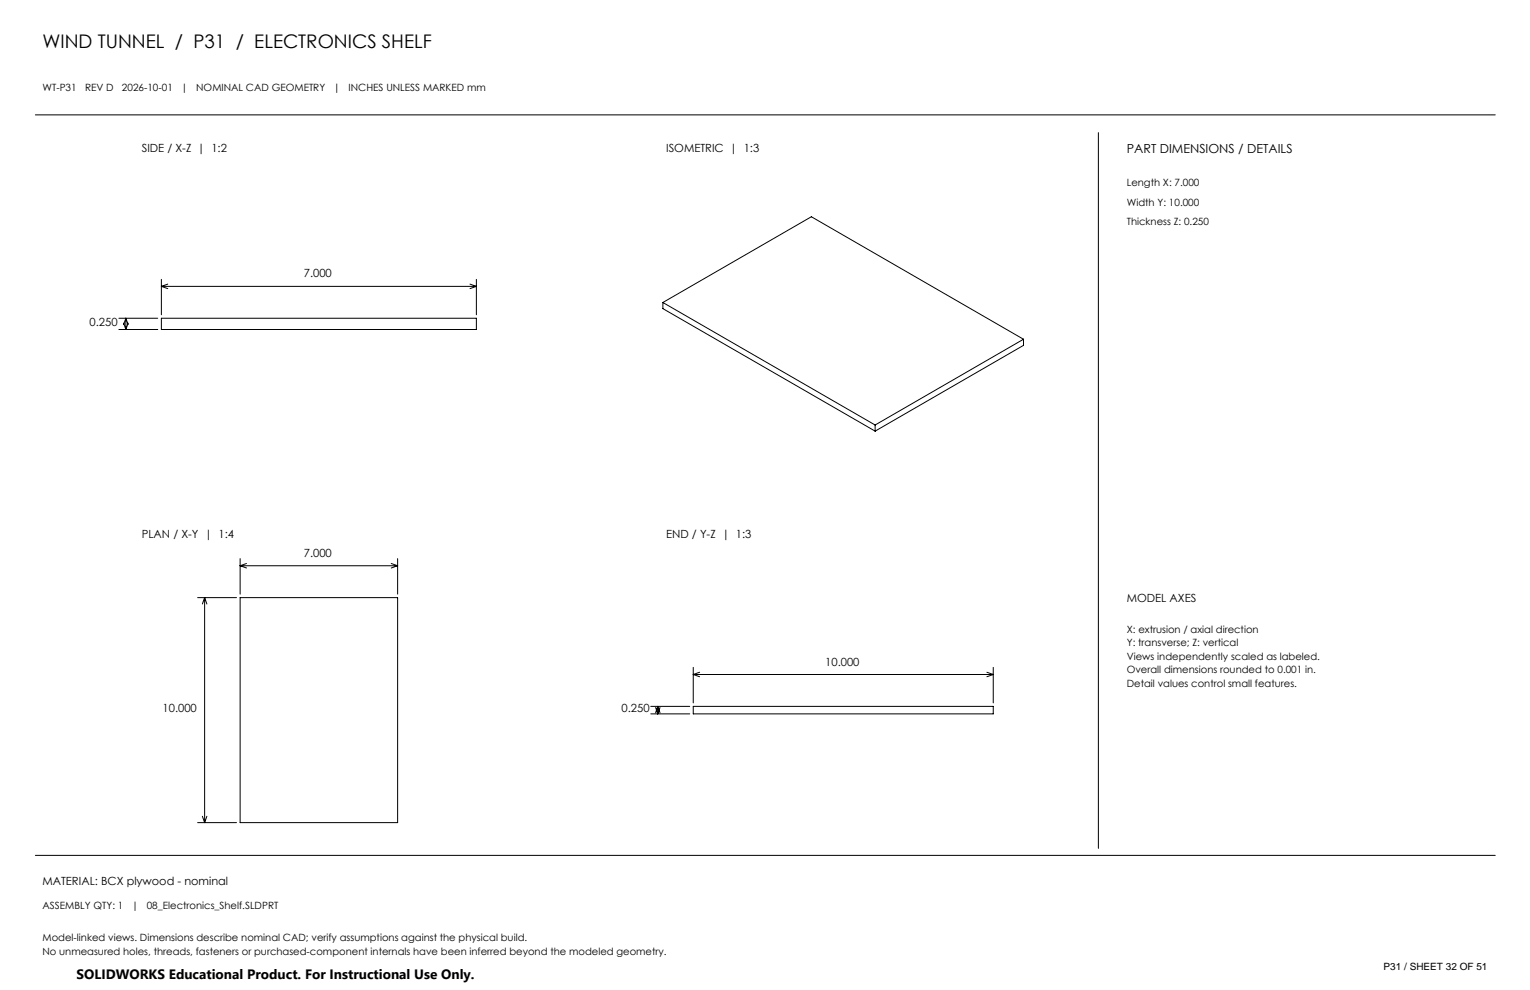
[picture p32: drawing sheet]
<svg xmlns="http://www.w3.org/2000/svg" width="432mm" height="279mm" viewBox="0 0 432 279" stroke-linecap="round" stroke-linejoin="round" font-family="sans-serif">
<defs><g id="words">
<text font-size="5.3" x="12" y="13.5">WIND TUNNEL / P31 / ELECTRONICS SHELF</text>
<text font-size="3.8" x="21.6" y="276.3">SOLIDWORKS Educational Product. For Instructional Use Only.</text>
<text font-size="3.5" x="318" y="43.2">PART DIMENSIONS / DETAILS</text>
<g font-size="3.2">
<text x="40" y="42.9">SIDE / X-Z | 1:2</text>
<text x="188" y="42.9">ISOMETRIC | 1:3</text>
<text x="85.8" y="78.3">7.000</text>
<text x="25.3" y="91.9">0.250</text>
<text x="40" y="151.9">PLAN / X-Y | 1:4</text>
<text x="188" y="151.9">END / Y-Z | 1:3</text>
<text x="85.8" y="157.1">7.000</text>
<text x="318" y="169.9">MODEL AXES</text>
<text x="232.9" y="187.8">10.000</text>
<text x="45.9" y="200.9">10.000</text>
<text x="175.4" y="200.9">0.250</text>
<text x="12" y="249.9">MATERIAL: BCX plywood - nominal</text>
</g>
<g font-size="2.8">
<text x="12" y="25.6">WT-P31</text>
<text x="24" y="25.6">REV D</text>
<text x="34.4" y="25.6">2026-10-01</text>
<text x="51.1" y="25.6">|</text>
<text x="55.4" y="25.6">NOMINAL CAD GEOMETRY</text>
<text x="94.1" y="25.6">|</text>
<text x="98.4" y="25.6">INCHES UNLESS MARKED mm</text>
<text x="318" y="52.6">Length X: 7.000</text>
<text x="318" y="58.1">Width Y: 10.000</text>
<text x="318" y="63.6">Thickness Z: 0.250</text>
<text x="318" y="178.6">X: extrusion / axial direction</text>
<text x="318" y="182.4">Y: transverse; Z: vertical</text>
<text x="318" y="186.3">Views independently scaled as labeled.</text>
<text x="318" y="190.1">Overall dimensions rounded to 0.001 in.</text>
<text x="318" y="193.9">Detail values control small features.</text>
<text x="12" y="256.6">ASSEMBLY QTY: 1</text>
<text x="37.2" y="256.6">|</text>
<text x="41.4" y="256.6">08_Electronics_Shelf.SLDPRT</text>
<text x="12" y="265.6">Model-linked views. Dimensions describe nominal CAD; verify assumptions against the physical build.</text>
<text x="12" y="269.4">No unmeasured holes, threads, fasteners or purchased-component internals have been inferred beyond the modeled geometry.</text>
<text x="390.5" y="273.8">P31 / SHEET 32 OF 51</text>
</g>
</g></defs>
<g fill="none" stroke="#000" stroke-width=".28">
<path d="M10 32.4h412M310 37.4v202M45.5 78.8v10M134.4 78.8v10M33.5 93h11M33.5 89.8h11M34.9 91.2l.6 1.8M35.5 89.8v3.2M35.5 89.8l-.6 1.8M35.5 89.8l.7 1.8M36.2 91.2l-.7 1.8M45.5 89.8h88.9v3.2h-88.9z"/>
<path d="M45.5 80.8h88.9M45.5 80.8l1.8 .7M47.3 80.2l-1.8 .6M132.6 80.2l1.8 .6M134.4 80.8l-1.8 .7M187.1 85.4l59.9 34.5M187.1 85.4l41.9-24.2 59.9 34.5M187.1 85.4v1.7l59.9 34.6M288.9 95.7l-41.9 24.2M288.9 95.7v1.8l-41.9 24.2M247 119.9v1.8M67.8 157.7v10"/>
<path d="M67.8 159.7h44.4M67.8 159.7l1.8 .6M69.6 159l-1.8 .7M110.4 159l1.8 .7M112.2 157.7v10M112.2 159.7l-1.8 .6M55.8 168.7h10.9M57.7 168.7v63.5M57.7 168.7l-.6 1.8M57.7 168.7l.7 1.8M67.8 168.7h44.4v63.5h-44.4zM183.7 199.4h11"/>
<path d="M185 199.7l.6 1.8M185.6 199.4v2.1M185.6 199.4l-.6 1.8M185.6 199.4l.7 1.8M186.3 199.7l-.7 1.8M195.7 199.4h84.6v2.1h-84.6zM195.7 188.3v10.1M195.7 190.4h84.6M195.7 190.4l1.7 .6M197.4 189.7l-1.7 .7M278.5 189.7l1.8 .7M280.3 188.3v10.1"/>
<path d="M280.3 190.4l-1.8 .6M183.7 201.5h11M55.8 232.2h10.9M57.1 230.4l.6 1.8M58.4 230.4l-.7 1.8M10 241.4h412"/>
</g>
<use href="#words"/>
</svg>
